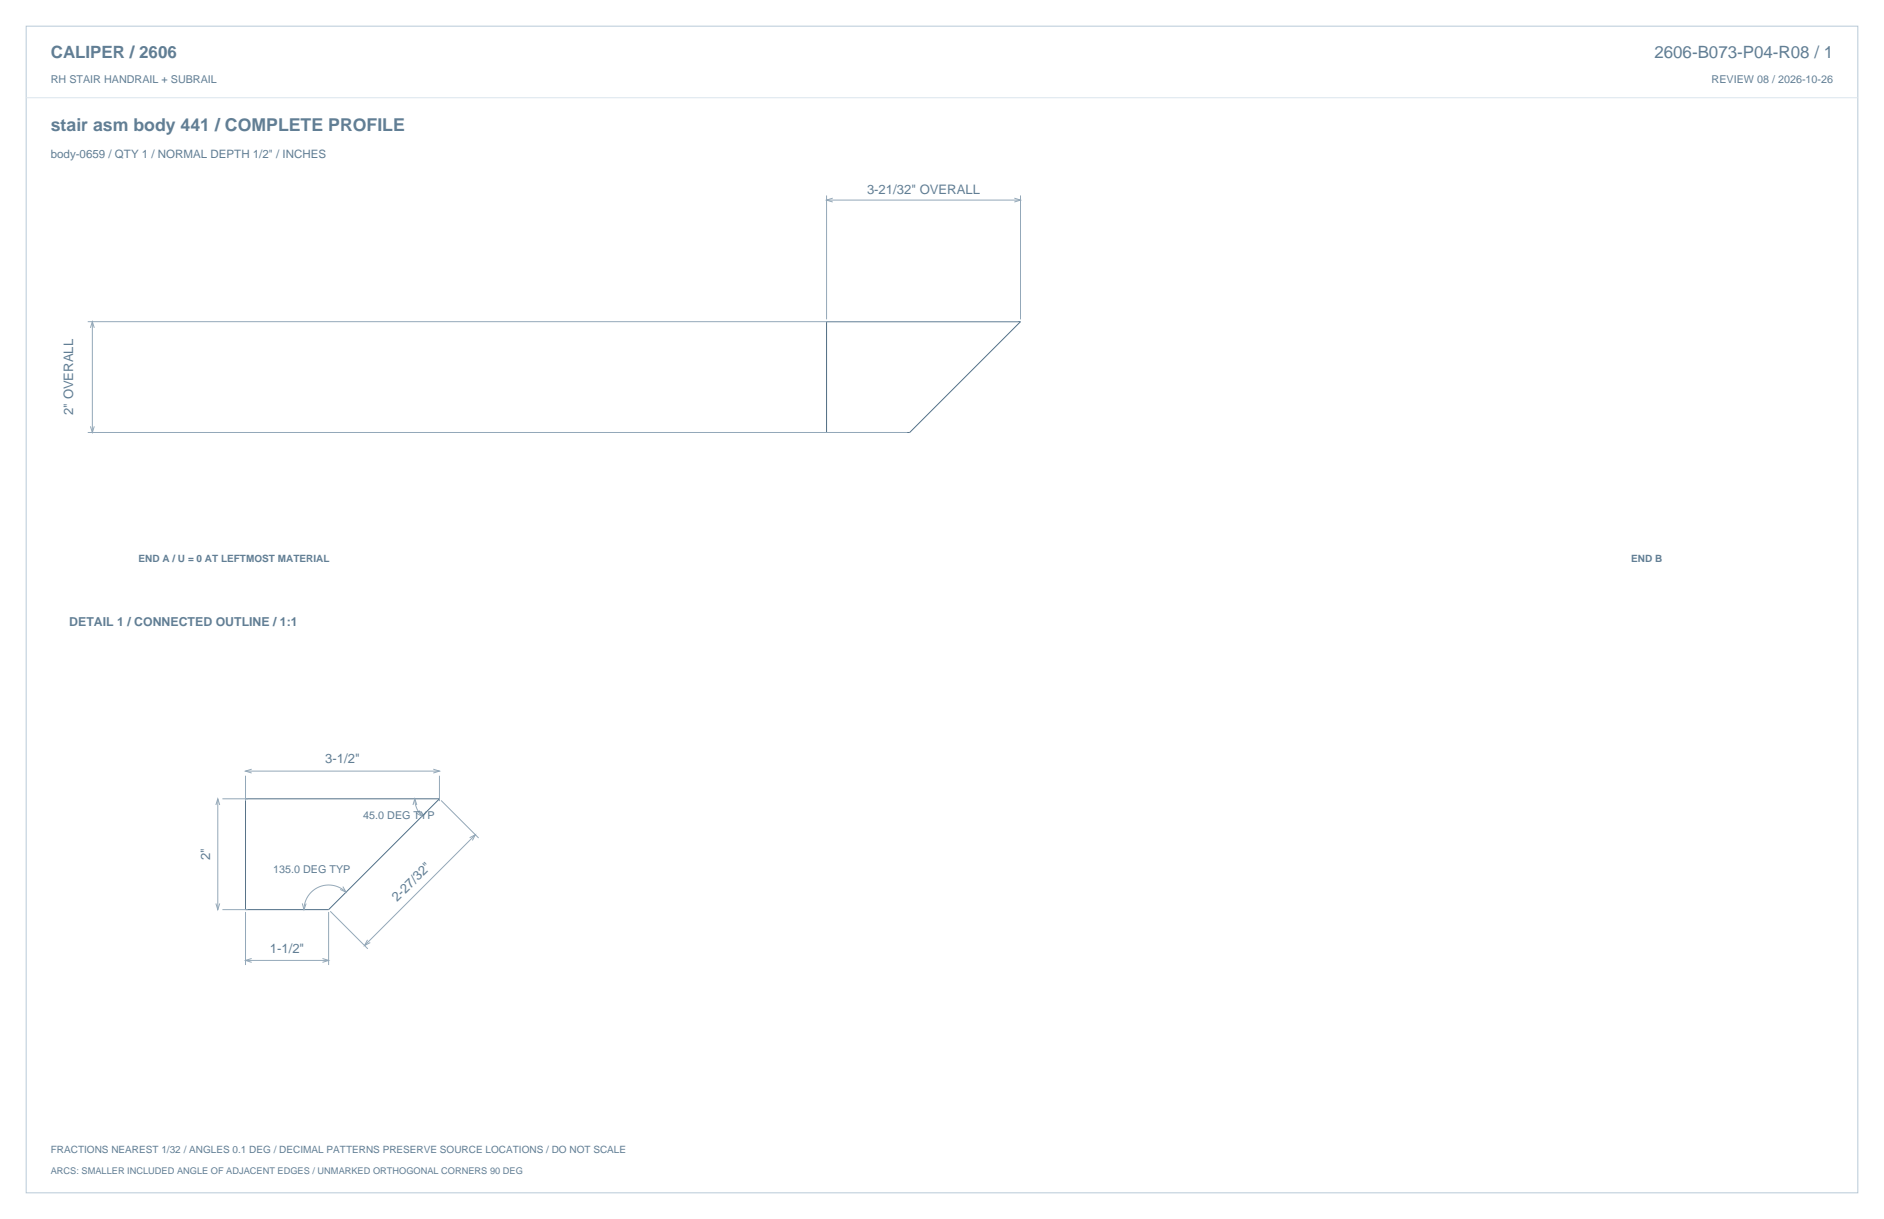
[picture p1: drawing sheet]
<svg xmlns="http://www.w3.org/2000/svg" width="864mm" height="559mm" viewBox="0 0 864 559" stroke-linecap="round" stroke-linejoin="round" font-family="sans-serif">
<defs><g id="words">
<text font-size="8.1" fill="#617e94" x="23" y="60">stair asm body 441 / COMPLETE PROFILE</text>
<g font-size="7.8" fill="#617e94">
<text x="23" y="27">CALIPER / 2606</text>
<text x="758" y="27">2606-B073-P04-R08 / 1</text>
</g>
<g font-size="6" fill="#617e94">
<text x="397" y="89">3-21/32&quot; OVERALL</text>
<text x="34" y="190" transform="rotate(-90 34 190)">2&quot; OVERALL</text>
<text x="149" y="350">3-1/2&quot;</text>
<text x="96" y="394" transform="rotate(-90 96 394)">2&quot;</text>
<text x="182" y="413" transform="rotate(-45 182 413)">2-27/32&quot;</text>
<text x="124" y="437">1-1/2&quot;</text>
</g>
<text font-size="5.6" fill="#617e94" x="32" y="287">DETAIL 1 / CONNECTED OUTLINE / 1:1</text>
<text font-size="5.3" fill="#617e94" x="23" y="72">body-0659 / QTY 1 / NORMAL DEPTH 1/2&quot; / INCHES</text>
<g font-size="4.9" fill="#617e94">
<text x="23" y="38">RH STAIR HANDRAIL + SUBRAIL</text>
<text x="785" y="38">REVIEW 08 / 2026-10-26</text>
<text x="167" y="376">45.0 DEG TYP</text>
<text x="125" y="400">135.0 DEG TYP</text>
</g>
<g font-size="4.6" fill="#617e94">
<text x="63" y="258">END A / U = 0 AT LEFTMOST MATERIAL</text>
<text x="748" y="258">END B</text>
<text x="23" y="528">FRACTIONS NEAREST 1/32 / ANGLES 0.1 DEG / DECIMAL PATTERNS PRESERVE SOURCE LOCATIONS / DO NOT SCALE</text>
</g>
<text font-size="4.2" fill="#617e94" x="23" y="538">ARCS: SMALLER INCLUDED ANGLE OF ADJACENT EDGES / UNMARKED ORTHOGONAL CORNERS 90 DEG</text>
</g></defs>
<path d="M12 12h840v535h-840z" fill="none" stroke="#b8cad8" stroke-width=".46"/>
<path d="M12 45h840" fill="none" stroke="#dbe5ed" stroke-width=".46"/>
<path d="M379 147h89l-51 51h-38zM113 366h88l-50 51h-38z" fill="none" stroke="#536f85" stroke-width=".46"/>
<g fill="none" stroke="#93a8b9" stroke-width=".46">
<path d="M379 90v56M379 92h89M382 91l-3 1 3 1M465 91l3 1-3 1M468 90v56M40 147h427M41 150l1-3 1 3M42 147v51M40 198h376M41 195l1 3 1-3M113 356v11M113 353h88"/>
<path d="M115 353h-2l2 1M199 353h2l-2 1M201 356v11M99 369l1-3 1 3M100 366v51M102 366h12M190 366l1 5 2 3M191 369l-1-3-1 3M192 372l1 2-2-1M202 367l17 17M215 384l3-1-1 2M218 383l-51 50"/>
<path d="M99 414l1 3 1-3M102 417h12M113 418v24M139 414v3l1-3M151 418v24M151 418l18 17M157 406l2 3-3-1M159 409a11 11 0 0 0-13-2 11 11 0 0 0-7 10M115 439l-2 1 2 1M148 439l3 1-3 1M168 431l-1 2 3-1M113 440h38"/>
</g>
<use href="#words"/>
</svg>
